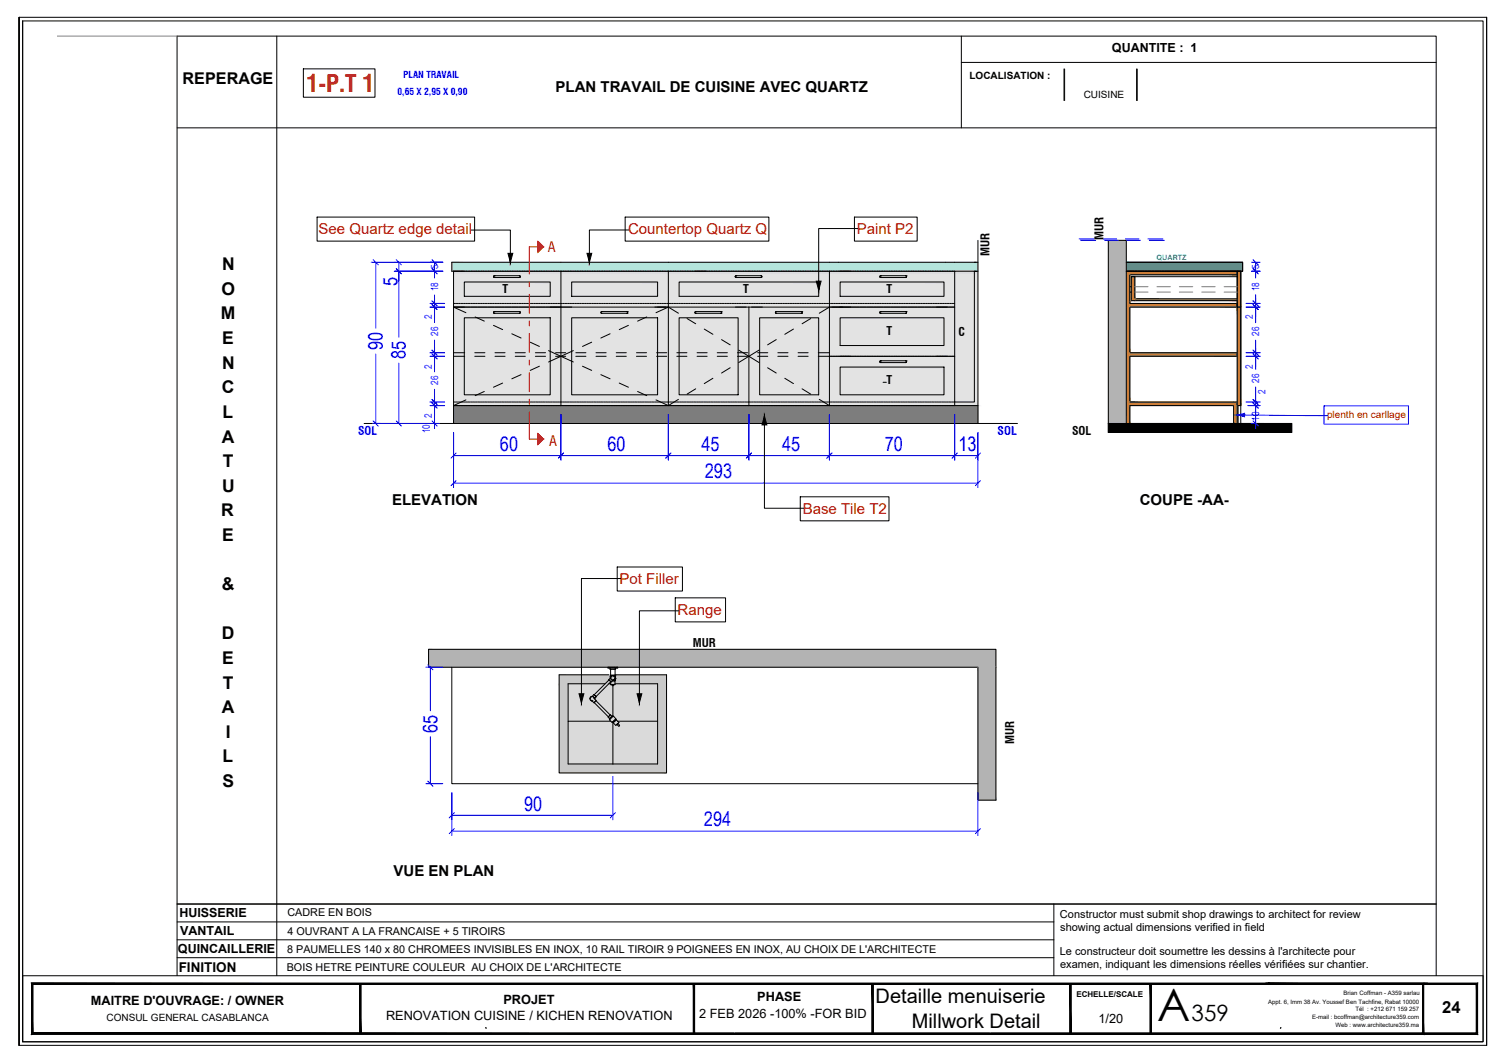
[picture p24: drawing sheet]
<svg xmlns="http://www.w3.org/2000/svg" width="420mm" height="297mm" viewBox="0 0 420 297" stroke-linecap="round" stroke-linejoin="round" font-family="sans-serif">
<defs><g id="words">
<text font-size="12.5" x="323.2" y="285.1">A</text>
<text font-size="6.6" fill="#f00" x="85.6" y="25.6">1-P.T 1</text>
<text font-size="6.3" x="332.9" y="285.1">359</text>
<g font-size="5.6" fill="#00f">
<text x="111" y="79.8" transform="rotate(-90 111 79.8)">5</text>
<text x="106.9" y="97.8" transform="rotate(-90 106.9 97.8)">90</text>
<text x="113.4" y="100.3" transform="rotate(-90 113.4 100.3)">85</text>
<text x="139.7" y="125.9">60</text>
<text x="169.7" y="125.9">60</text>
<text x="196" y="125.9">45</text>
<text x="218.5" y="125.9">45</text>
<text x="247.2" y="125.9">70</text>
<text x="267.8" y="125.9">13</text>
<text x="196.9" y="133.5">293</text>
<text x="122.2" y="204.6" transform="rotate(-90 122.2 204.6)">65</text>
<text x="146.4" y="226.3">90</text>
<text x="196.7" y="230.7">294</text>
</g>
<g font-size="5.6">
<text x="244.6" y="279.9">Detaille menuiserie</text>
<text x="254.7" y="287">Millwork Detail</text>
</g>
<g font-size="4.9">
<text x="62" y="75.4">N</text>
<text x="61.8" y="82.3">O</text>
<text x="61.7" y="89.2">M</text>
<text x="62.1" y="96">E</text>
<text x="62" y="102.9">N</text>
<text x="62" y="109.8">C</text>
<text x="62.1" y="116.7">L</text>
<text x="62" y="123.6">A</text>
<text x="62.3" y="130.4">T</text>
<text x="62" y="137.3">U</text>
<text x="61.8" y="144.2">R</text>
<text x="62.1" y="151">E</text>
<text x="61.9" y="164.8">&amp;</text>
<text x="61.9" y="178.5">D</text>
<text x="62.1" y="185.4">E</text>
<text x="62.3" y="192.3">T</text>
<text x="62" y="199.1">A</text>
<text x="63.1" y="206">I</text>
<text x="62.1" y="212.8">L</text>
<text x="62.2" y="219.7">S</text>
</g>
<text font-size="4.6" x="402.9" y="282.8">24</text>
<text font-size="4.5" x="51" y="23.5">REPERAGE</text>
<g font-size="4.2">
<text x="155.2" y="25.6">PLAN TRAVAIL DE CUISINE AVEC QUARTZ</text>
<text x="109.5" y="141">ELEVATION</text>
<text x="318.4" y="141">COUPE -AA-</text>
<text x="110" y="244.5">VUE EN PLAN</text>
</g>
<g font-size="4.2" fill="#e40006">
<text x="89" y="65.3">See Quartz edge detail</text>
<text x="175.5" y="65.3">Countertop Quartz Q</text>
<text x="239.4" y="65.3">Paint P2</text>
<text x="224.2" y="143.4">Base Tile T2</text>
<text x="173.1" y="163">Pot Filler</text>
<text x="189.3" y="171.6">Range</text>
</g>
<g font-size="4" fill="#a80f02">
<text x="153" y="70.4">A</text>
<text x="153.4" y="124.4">A</text>
</g>
<text font-size="3.8" x="49.9" y="271.4">FINITION</text>
<g font-size="3.6">
<text x="25.4" y="280.7">MAITRE D'OUVRAGE: / OWNER</text>
<text x="140.6" y="280.4">PROJET</text>
<text x="211.6" y="279.4">PHASE</text>
<text x="107.8" y="284.7">RENOVATION CUISINE / KICHEN RENOVATION</text>
<text x="195.3" y="284.3">2 FEB 2026 -100% -FOR BID</text>
<text x="306.9" y="285.5">1/20</text>
</g>
<g font-size="3.5">
<text x="310.6" y="14.4">QUANTITE : 1</text>
<text x="50.1" y="256">HUISSERIE</text>
<text x="50.4" y="261.1">VANTAIL</text>
<text x="49.7" y="266">QUINCAILLERIE</text>
</g>
<g font-size="3.3">
<text x="276.4" y="71.6" transform="rotate(-90 276.4 71.6)">MUR</text>
<text x="308.3" y="66.9" transform="rotate(-90 308.3 66.9)">MUR</text>
<text x="140.3" y="81.9">T</text>
<text x="207.6" y="81.9">T</text>
<text x="247.7" y="81.9">T</text>
<text x="247.7" y="93.5">T</text>
<text x="267.7" y="93.7">C</text>
<text x="247.7" y="107.1">T</text>
<text x="299.5" y="121.4">SOL</text>
<text x="193.5" y="180.5">MUR</text>
<text x="283.4" y="207.7" transform="rotate(-90 283.4 207.7)">MUR</text>
</g>
<g font-size="3.3" fill="#00f">
<text x="100" y="121.4">SOL</text>
<text x="278.7" y="121.4">SOL</text>
</g>
<g font-size="3.1">
<text x="296.1" y="256.4">Constructor must submit shop drawings to architect for review</text>
<text x="296.2" y="259.8">showing actual dimensions verified in field</text>
<text x="296.1" y="266.7">Le constructeur doit soumettre les dessins à l'architecte pour</text>
<text x="296.2" y="270.1">examen, indiquant les dimensions réelles vérifiées sur chantier.</text>
</g>
<g font-size="3">
<text x="80.3" y="255.8">CADRE EN BOIS</text>
<text x="80.3" y="260.9">4 OUVRANT A LA FRANCAISE + 5 TIROIRS</text>
<text x="80.2" y="266">8 PAUMELLES 140 x 80 CHROMEES INVISIBLES EN INOX, 10 RAIL TIROIR 9 POIGNEES EN INOX, AU CHOIX DE L'ARCHITECTE</text>
<text x="80.1" y="271">BOIS HETRE PEINTURE COULEUR AU CHOIX DE L'ARCHITECTE</text>
</g>
<g font-size="2.8">
<text x="270.8" y="22.1">LOCALISATION :</text>
<text x="302.7" y="27.4">CUISINE</text>
<text x="29.7" y="285">CONSUL GENERAL CASABLANCA</text>
</g>
<g font-size="2.8" fill="#00f">
<text x="122.4" y="75.1" transform="rotate(-90 122.4 75.1)">5</text>
<text x="351.7" y="75.1" transform="rotate(-90 351.7 75.1)">5</text>
<text x="122.4" y="81.3" transform="rotate(-90 122.4 81.3)">18</text>
<text x="351.7" y="81.3" transform="rotate(-90 351.7 81.3)">18</text>
<text x="120.6" y="89.2" transform="rotate(-90 120.6 89.2)">2</text>
<text x="350" y="89.2" transform="rotate(-90 350 89.2)">2</text>
<text x="122.4" y="93.8" transform="rotate(-90 122.4 93.8)">26</text>
<text x="351.7" y="93.8" transform="rotate(-90 351.7 93.8)">26</text>
<text x="120.6" y="102.9" transform="rotate(-90 120.6 102.9)">2</text>
<text x="122.4" y="107.5" transform="rotate(-90 122.4 107.5)">26</text>
<text x="350" y="102.9" transform="rotate(-90 350 102.9)">2</text>
<text x="351.7" y="106.8" transform="rotate(-90 351.7 106.8)">26</text>
<text x="353.5" y="110" transform="rotate(-90 353.5 110)">2</text>
<text x="120.6" y="116.7" transform="rotate(-90 120.6 116.7)">2</text>
<text x="351.7" y="117.5" transform="rotate(-90 351.7 117.5)">10</text>
<text x="120" y="121" transform="rotate(-90 120 121)">10</text>
</g>
<text font-size="2.8" fill="#a80f02" x="370.7" y="116.7">plenth en carllage</text>
<g font-size="2.7" fill="#00f">
<text x="112.6" y="21.8">PLAN TRAVAIL</text>
<text x="111.1" y="26.5">0,65 X 2,95 X 0,90</text>
</g>
<text font-size="2.2" x="300.7" y="278.3">ECHELLE/SCALE</text>
<text font-size="2" fill="#00b8b8" x="323.1" y="72.7">QUARTZ</text>
<g font-size="1.7">
<text x="354.3" y="280.2">Appt. 6, Imm 38 Av. Youssef Ben Tachfine, Rabat 10000</text>
<text x="375.3" y="277.8">Brian Coffman - A359 sarlau</text>
<text x="366.5" y="284.5">E-mail : bcoffman@architecture359.com</text>
<text x="373.1" y="286.7">Web : www.architecture359.ma</text>
<text x="378.7" y="282.4">Tél : +212 671 159 257</text>
</g>
</g></defs>
<path d="M126.7 75.7l146.5 37.5v-37.5zM126.7 75.7l146.5 37.5h-146.5z" fill="#e3e3e3" stroke="#e3e3e3" stroke-width=".28"/>
<g fill="#dcdcdc" stroke="#dcdcdc" stroke-width=".28">
<path d="M159.7 88.7l24 .2v-.2zM159.7 88.7l24 .2h-24z"/>
<path d="M183.5 88.9l.2 21.3v-21.3zM183.5 88.9l.2 21.3h-.2z"/>
<path d="M159.7 78.7l24 .2v-.2zM159.7 78.7l24 .2h-24z"/>
<path d="M183.5 78.9l.2 3.8v-3.8zM183.5 78.9l.2 3.8h-.2z"/>
<path d="M189.7 88.7l16.5 .2v-.2zM189.7 88.7l16.5 .2h-16.5z"/>
<path d="M206 88.9l.2 21.3v-21.3zM206 88.9l.2 21.3h-.2z"/>
<path d="M189.7 78.7l39 .2v-.2zM189.7 78.7l39 .2h-39z"/>
<path d="M228.5 78.9l.2 3.8v-3.8zM228.5 78.9l.2 3.8h-.2z"/>
<path d="M212.2 88.7l16.5 .2v-.2zM212.2 88.7l16.5 .2h-16.5z"/>
<path d="M228.5 88.9l.2 21.3v-21.3zM228.5 88.9l.2 21.3h-.2z"/>
<path d="M234.7 78.7l29 .2v-.2zM234.7 78.7l29 .2h-29z"/>
<path d="M263.5 78.9l.2 3.8v-3.8zM263.5 78.9l.2 3.8h-.2z"/>
<path d="M234.7 102.5l29 .2v-.2zM234.7 102.5l29 .2h-29z"/>
<path d="M263.5 102.7l.2 7.5v-7.5zM263.5 102.7l.2 7.5h-.2z"/>
<path d="M129.7 78.7l24 .2v-.2zM129.7 78.7l24 .2h-24z"/>
<path d="M153.5 78.9l.2 3.8v-3.8zM153.5 78.9l.2 3.8h-.2z"/>
<path d="M129.7 88.7l24 .2v-.2zM129.7 88.7l24 .2h-24z"/>
<path d="M153.5 88.9l.2 21.3v-21.3zM153.5 88.9l.2 21.3h-.2z"/>
<path d="M126.7 75.7l145.9 .6v-.6zM126.7 75.7l145.9 .6h-145.9z"/>
<path d="M345.6 113.2l.3 5v-5zM345.6 113.2l.3 5h-.3z"/>
</g>
<path d="M126.7 113.2l146.5 5v-5zM126.7 113.2l146.5 5h-146.5z" fill="#7d7d7d" stroke="#7d7d7d" stroke-width=".28"/>
<path d="M126.2 73.2l147 2.5v-2.5zM126.2 73.2l147 2.5h-147z" fill="#b4e4dc" stroke="#b4e4dc" stroke-width=".28"/>
<path d="M158.7 190.9l25 22.4v-22.4zM158.7 190.9l25 22.4h-25z" fill="#dadada" stroke="#dadada" stroke-width=".28"/>
<g fill="#c9c9c9" stroke="#c9c9c9" stroke-width=".28">
<path d="M156.2 188.4l30 2.5v-2.5zM156.2 188.4l30 2.5h-30z"/>
<path d="M183.7 190.9l2.5 22.4v-22.4zM183.7 190.9l2.5 22.4h-2.5z"/>
<path d="M156.2 190.9l2.5 22.4v-22.4zM156.2 190.9l2.5 22.4h-2.5z"/>
<path d="M156.2 213.3l30 2.5v-2.5zM156.2 213.3l30 2.5h-30z"/>
</g>
<g fill="none" stroke="#000" stroke-width=".28">
<path d="M345.6 113.2h.3v5h-.3zM164.8 195l.1 .4 .5 .3M164.8 195l.1 .2M164.8 194.9v.1M165 195.4l.1 .1M165.1 194.6l-.3 .4M165.1 195.5h.1M165.1 194.5v.1M165.4 195.6v.1M165.4 194.5l.5 .2M165.4 194.5h-.3M165.4 194.5h.1"/>
<path d="M165.4 194.4l-.1 .1M165.4 195.7h.1M165.4 195.7l.5 .5M165.4 194.4l-.6 .5M165.4 194.4h.1M165.9 196.2h.1M165.9 193.9l.1 .1M165.9 193.9l-.5 .5M165.9 194.7l.1 .3M165.9 194.7h.1M166 194l.2 .2M166 196.1l-.1 .1"/>
<path d="M166 195l.5 .6M166 195.1h.1M166.1 195v.1M166.2 194.2h.1M166.2 194.2l.3 .3M166.5 195.6l-.5 .5 3.9 4M166.5 195.6l4 4M166.5 194.5l-.4 .6M169.1 190.9h-10.4v10.4M169.8 186.3h2.8v.2h-2.8zM170.1 188.4h-13.9v27.4h30v-27.4h-14.4M170.1 190.9h.5"/>
<path d="M170.1 189.8l.6 .5M170.3 199.8l-.4 .3M170.3 199.8h.1M170.4 186.5v.3h1.6v-.3M170.5 199.6l-.2 .2M170.5 199.6l.4 .3M170.5 199.6h.1M170.5 189.3l-4.5 4.7M170.5 188.7v.6M170.5 189.3h.1M170.5 188.7h.5M170.6 189.2l.2 .5 .4 .2"/>
<path d="M170.6 186.8v1.7h1.2M170.6 189.2l-.1 .1M170.6 190.4v.7h.5M170.6 190.4l-4.1 4.1M170.6 188.5l-.1 .2M170.7 190.3l-.1 .1M171 188.7l-.4 .5M171 188.7h.4M171 191.1l.2 .4M171 190.1h.7M171.1 190l-.4 .3M171.2 200h.1"/>
<path d="M171.2 191.5v8.5M171.2 189.9l-.1 .1M171.2 189.9h.1M171.2 189.9h.7M171.3 199.9l-1 1 .7 .8M171.3 199.9h-.3l-.7 .7M171.3 199.9l.7 .8M171.4 191.1l-.2 .4M171.4 189.9h-.1M171.4 188.7h.5M171.4 188.7h.1M171.5 188.7l.3 .7"/>
<path d="M171.5 189.8h.1M171.6 189.8l-.2 .1M171.6 189.8h-.1M171.6 189.7v.1M171.7 189.6v.1M171.7 190.1l.1 1h-.7M171.7 190v.1M171.8 190.9h11.9v22.4h-25v-12h11.9M171.8 186.8v1.7M171.8 188.5l.1 .2M171.8 188.5h.1M171.8 189.4h.1"/>
<path d="M171.8 189.4l-.2 .3M171.9 189.9l-.1 .1h-.7M171.9 188.7v1.2M169.9 200.1l.4 .5M170.3 200.6v.3M171.1 201.6l.2 .1M171.2 201.5h.1M171.2 201.7v11.6M171.3 201.7h.1M171.3 201.7l.7 .8 .4-.3M171.3 201.3h.1M171.3 201.4l-.3 .3"/>
<path d="M171.7 201.3h.1M171.7 201.3l-.4 .4M171.7 201.4l-.4 .3M171.7 201.3v.1M172 200.7l.1 .2M172 200.7l-.7 .7M172 200.7h.1M172.1 200.9l-.4 .4M172.1 201l.8 .7-.3 .3M172.1 201l-.4 .3M172.4 202.1v.1M172.5 202.1l-.1 .1"/>
<path d="M172.5 201.3h11.2M172.6 202l.4 .6-.2 .1-.5-.4M172.6 202l-.1 .1M172.6 202h.1"/>
</g>
<path d="M314.6 73.2l32.5 2.5v-2.5zM314.6 73.2l32.5 2.5h-32.5z" fill="#3dad99" stroke="#3dad99" stroke-width=".28"/>
<path d="M309.6 67.1h5v51.1h46.2v2.5h-51.2zM314.6 73.2h32.5v2.5h-32.5zM314.6 75.7v42.5h1v-5h29v5h1v-6h-30v-12.7h30v-1h-30v-12.8h30v-1h-30v-8h30v-1M314.6 75.7h31M316 77.2h1v6.2h28.6v-7.7h1v10h-1v-1.8h-29.6zM345.6 85.7h1v27.5h-1z" fill="none" stroke="#000" stroke-width=".28"/>
<g fill="#bd8b17" stroke="#bd8b17" stroke-width=".28">
<path d="M314.6 75.7h1v1z"/>
<path d="M314.6 75.7l1 1h-1z"/>
<path d="M344.6 112.2h1l-1 1z"/>
<path d="M345.6 112.2v1h-1z"/>
<path d="M316 77.2h1v6.2z"/>
<path d="M316 83.9l1-.5v.5z"/>
<path d="M315.6 75.7l30 1v-1zM315.6 75.7l30 1h-30z"/>
<path d="M314.6 76.7l1 8v-8zM314.6 76.7l1 8h-1z"/>
<path d="M314.6 85.7l1 12.8v-12.8zM314.6 85.7l1 12.8h-1z"/>
<path d="M314.6 99.5l1 12.7v-12.7zM314.6 99.5l1 12.7h-1z"/>
<path d="M314.6 113.2l1 5v-5zM314.6 113.2l1 5h-1z"/>
<path d="M314.6 84.7l31 1v-1zM314.6 84.7l31 1h-31z"/>
<path d="M314.6 98.5l31 1v-1zM314.6 98.5l31 1h-31z"/>
<path d="M314.6 112.2l30 1v-1zM314.6 112.2l30 1h-30z"/>
<path d="M345.6 75.7l1 10v-10zM345.6 75.7l1 10h-1z"/>
<path d="M317 83.4l28.6 .5v-.5zM317 83.4l28.6 .5h-28.6z"/>
<path d="M316 77.2v6.2h1zM316 83.4h1l-1 .5z"/>
<path d="M345.6 85.7l1 27.5v-27.5zM345.6 85.7l1 27.5h-1z"/>
<path d="M344.6 113.2l1 5v-5zM344.6 113.2l1 5h-1z"/>
</g>
<g fill="#b3b3b3" stroke="#b3b3b3" stroke-width=".28">
<path d="M309.6 67.1l5 51.1v-51.1zM309.6 67.1l5 51.1h-5z"/>
<path d="M119.7 181.3l158.5 5v-5zM119.7 181.3l158.5 5h-158.5z"/>
<path d="M273.2 186.3l5 37.1v-37.1zM273.2 186.3l5 37.1h-5z"/>
</g>
<path d="M309.6 118.2l51.2 2.5v-2.5zM309.6 118.2l51.2 2.5h-51.2z" fill="#000" stroke="#000" stroke-width=".28"/>
<path d="M119.7 181.3h158.5v42.1h-5v-37.1h-153.5z" fill="none" stroke="#000" stroke-width=".28"/>
<!-- layer: _ARCHI-MURS_Stylo_No__41 -->
<path d="M49.5 272.4v-262.3h351.7v262.3" fill="none" stroke="#000" stroke-width=".28"/>
<!-- layer: _ARCHI-MURS_Stylo_No__2 -->
<path d="M15.9 10.1h33.6" fill="none" stroke="#808080" stroke-width=".28"/>
<!-- layer: _ARCHI-MURS_Stylo_No__1 -->
<path d="M84.8 19.2h20v7.9h-20zM268.6 17.4h132.6M268.6 10.1v25.6M297.2 19.2v8.9M297.4 19.3v8.8M317.5 19.2v8.9M317.7 19.3v8.8M49.5 252.4h351.7M49.5 257.4h244.9M49.5 262.4h244.9M49.5 267.4h244.9" fill="none" stroke="#000" stroke-width=".28"/>
<!-- layer: _ARCHI-TABLEAUX_Stylo_No__1 -->
<path d="M77.3 10.1v262.3M49.5 35.7h351.7M294.4 252.4v20" fill="none" stroke="#000" stroke-width=".28"/>
<!-- layer: 0_Stylo_No__7 -->
<g fill="none" stroke="#000" stroke-width=".28">
<path d="M126.7 75.7v37.5M129.7 78.7h24v4h-24zM137.9 77.2l.1 .2M137.9 77.2h.1M138 77l-.1 .2M138 77h.1M138 77.4h.1M138 77.4l.1 .1M138.1 77h-.1M138.1 77.5h7M138.1 77h7M138.1 77h.1"/>
<path d="M138.2 77.5h-.1M145.1 77.5h.1M145.1 77h.1M145.2 77l.2 .3-.3 .2M157.3 75.7h.3M157.7 75.7h.4M158.2 75.7h.3M158.7 75.7h.3M159.2 75.7h.3M159.6 75.7h.4M159.7 78.7h24v4h-24zM160.1 75.7h.3"/>
<path d="M160.6 75.7h.3M161.1 75.7h.3M161.5 75.7h.4M162 75.7h.3M162.5 75.7h.3M163 75.7h.3M163.4 75.7h.4M163.9 75.7h.4M164.4 75.7h.3M164.9 75.7h.3M165.4 75.7h.3M165.8 75.7h.4"/>
<path d="M166.3 75.7h.3M166.8 75.7h.3M167.3 75.7h.3M167.7 75.7h.4M168.2 75.7h.3M168.7 75.7h.3M169.2 75.7h.3M169.7 75.7h.3M170.1 75.7h.3M170.6 75.7h.3M171.1 75.7h.3M171.6 75.7h.3"/>
<path d="M172 75.7h.3M172.5 75.7h.3M173 75.7h.3M173.5 75.7h.3M173.9 75.7h.3M174.4 75.7h.3M174.9 75.7h.3M175.4 75.7h.3M175.8 75.7h.3M176.3 75.7h.3M176.8 75.7h.3M177.3 75.7h.3"/>
<path d="M177.7 75.7h.4M178.2 75.7h.3M178.7 75.7h.3M179.2 75.7h.3M179.6 75.7h.4M180.1 75.7h.3M180.6 75.7h.3M181.1 75.7h.3M181.5 75.7h.4M182 75.7h.4M182.5 75.7h.3M183 75.7h.3"/>
<path d="M183.5 75.7h.3M183.9 75.7h.4M184.4 75.7h.3M184.9 75.7h.3M185.4 75.7h.3M185.8 75.7h.4M186.3 75.7h80.4M189.7 78.7h39v4h-39zM205.4 77.2l.1 .2M205.4 77.2h.1M205.5 77l-.1 .2M205.5 77h.1"/>
<path d="M205.5 77.4h.1M205.5 77.4l.1 .1M205.6 77h-.1M205.6 77.5h7M205.6 77h7M205.6 77h.1M205.7 77.5h-.1M212.6 77.5h.1M212.6 77h.1M212.7 77.5h-.1M212.7 77h.1M212.7 77l.1 .4"/>
<path d="M212.8 77.4l-.2 .1M212.8 77.4h.1M231.7 75.7v23.8M234.7 78.7h29v4h-29zM245.8 77.2l.1 .2M245.8 77.2h.1M245.9 77l-.1 .2M245.9 77h.1M245.9 77.4h.1M245.9 77.4l.1 .1M246 77h.1M246 77h-.1"/>
<path d="M246 77.5h7M246 77h7M246.1 77.5h-.1M252.9 77.5h.1M253 77h-.1M253 77h.1M253.1 77l.2 .3-.3 .2M253.1 77h.1M272.7 75.7h-.5v36.5h-5.5v-36.5h6.5M273.2 73.2h-147v2.5h30.9M314.6 75.7h32v42.5M314.6 73.2h32.5v2.5h-3.5"/>
<path d="M345.6 75.7v10M126.7 85.7h60M126.7 85.7h3.3M126.7 99.5h3.1M126.7 98.5h3.1M126.7 84.7h.4M126.7 85.7l3.5 1.6M127.3 84.7h.3M127.7 84.7h.4M128.2 84.7h.3M128.7 84.7h.3M129.2 84.7h.3"/>
<path d="M129.6 84.7h.4M129.7 88.7h24v21.5h-24zM130.1 85.7h.3M130.1 84.7h.3M130.6 85.7h.3M130.6 84.7h.3M131.1 85.7h.3M131.1 84.7h.3M131.6 85.7h.3M131.6 84.7h.3M132 85.7h.3M132 84.7h.3"/>
<path d="M132.5 85.7h.3M132.5 84.7h.3M132.6 99.5h2.9M132.6 98.5h2.9M132.7 88.5l2.6 1.1M133 85.7h.3M133 84.7h.3M133.5 85.7h.3M133.5 84.7h.3M133.9 85.7h.3M133.9 84.7h.3M134.4 85.7h.3"/>
<path d="M134.4 84.7h.3M134.9 85.7h.3M134.9 84.7h.3M135.4 85.7h.3M135.4 84.7h.3M135.8 85.7h.3M135.8 84.7h.3M136.3 85.7h.3M136.3 84.7h.3M136.8 85.7h.3M136.8 84.7h.3M137.3 85.7h.3"/>
<path d="M137.3 84.7h.3M137.7 85.7h.3M137.7 84.7h.3M137.9 87.2l.1 .2M137.9 87.2h.1M137.9 90.8l2.5 1.2M138 87l-.1 .2M138 87h.1M138 87.4h.1M138 87h7.2l.2 .2-.2 .2M138 87.4l7.1 .1M138.2 85.7h.3"/>
<path d="M138.2 84.7h.3M138.3 99.5h2.8M138.3 98.5h2.8M138.7 85.7h.3M138.7 84.7h.3M139.2 85.7h.3M139.2 84.7h.3M139.6 85.7h.4M139.6 84.7h.4M140.1 85.7h.3M140.1 84.7h.3M140.6 85.7h.3"/>
<path d="M140.6 84.7h.3M141.1 85.7h.3M141.1 84.7h.3M141.5 85.7h.4M141.5 84.7h.4M142 85.7h.3M142 84.7h.3M142.5 85.7h.3M142.5 84.7h.3M143 85.7h.3M143 84.7h.3M143 93.2l2.6 1.2"/>
<path d="M143.4 85.7h.4M143.4 84.7h.4M143.9 85.7h.4M143.9 99.5h2.8M143.9 98.5h2.8M143.9 84.7h.4M144.4 85.7h.3M144.4 84.7h.3M144.9 85.7h.3M144.9 84.7h.3M145.1 87.5h.1M145.2 87.4v.1"/>
<path d="M145.4 85.7h.3M145.4 84.7h.3M145.8 85.7h.4M145.8 84.7h.4M146.3 85.7h.3M146.3 84.7h.3M146.8 85.7h.3M146.8 84.7h.3M147.3 85.7h.3M147.3 84.7h.3M147.7 85.7h.4M147.7 84.7h.4"/>
<path d="M148.1 95.5l2.6 1.2M148.2 85.7h.3M148.2 84.7h.3M148.7 84.7h.3M148.7 85.7h.3M149.2 85.7h.3M149.2 84.7h.3M149.6 99.5h2.8M149.6 98.5h2.8M149.6 84.7h.3M149.6 85.7h.4M150.1 85.7h.3"/>
<path d="M150.1 84.7h.3M150.6 84.7h.3M150.6 85.7h.3M151.1 85.7h.3M151.1 84.7h.3M151.5 84.7h.3M151.6 85.7h.3M152 85.7h.3M152 84.7h.3M152.5 84.7h.3M152.5 85.7h.3M153 85.7h.3"/>
<path d="M153 84.7h.3M153.2 97.9l3.5 1.6-3.5 1.6M153.4 84.7h.4M153.5 85.7h.3M153.7 85.7h6M153.9 85.7h.3M153.9 84.7h.3M154.4 84.7h.3M154.4 85.7h.3M154.9 85.7h.3M154.9 84.7h.3M155.2 99.5h2.8"/>
<path d="M155.2 98.5h2.8M155.3 84.7h.4M155.4 85.7h.3M155.8 85.7h.3M155.8 84.7h.3M156.3 84.7h.3M156.3 85.7h.4M156.7 85.7v27.5h-30v5M156.7 85.7v-10h30v37.5M156.8 84.7h.3M157.2 84.7h.4M157.7 84.7h.4"/>
<path d="M158.2 84.7h.3M158.7 84.7h.3M159.2 84.7h.3M159.6 84.7h.4M159.7 88.7h24v21.5h-24zM160.1 84.7h.3M160.2 97.9l-3.5 1.6 3.5 1.6M160.6 84.7h.3M160.9 99.5h2.8M160.9 98.5h2.8M161.1 84.7h.3M161.5 84.7h.4"/>
<path d="M162 84.7h.3M162.5 84.7h.3M163 84.7h.3M163.4 84.7h.4M163.9 84.7h.3M164.4 84.7h.3M164.9 84.7h.3M165.3 95.5l-2.6 1.2M165.4 84.7h.3M165.8 84.7h.3M166.3 84.7h.3M166.5 99.5h2.8"/>
<path d="M166.5 98.5h2.8M166.8 84.7h.3M167.3 84.7h.3M167.7 84.7h.3M167.9 87.2h.1M168 87v.4M168 87.4l.2 .1M168 87h.1M168 87h7.2M168 87.4v.1M168.1 87.5h7M168.2 84.7h.3"/>
<path d="M168.7 84.7h.3M169.2 84.7h.3M169.6 84.7h.3M170.1 84.7h.3M170.4 93.2l-2.5 1.2M170.6 84.7h.3M171.1 84.7h.3M171.5 84.7h.4M172 84.7h.3M172.1 99.5h2.9M172.1 98.5h2.9M172.5 84.7h.3"/>
<path d="M173 84.7h.3M173.4 84.7h.4M173.9 84.7h.3M174.4 84.7h.3M174.9 84.7h.3M175 87.5h.2M175.2 87.5h.1M175.2 87l.1 .3M175.2 87h.1M175.3 87.4l-.1 .1M175.3 87.3v.1M175.3 84.7h.4"/>
<path d="M175.6 90.8l-2.6 1.2M175.8 84.7h.3M176.3 84.7h.3M176.8 84.7h.3M177.2 84.7h.4M177.7 84.7h.4M177.8 99.5h2.8M177.8 98.5h2.8M178.2 84.7h.3M178.7 84.7h.3M179.2 84.7h.3M179.6 84.7h.4"/>
<path d="M180.1 84.7h.3M180.6 84.7h.3M180.7 88.5l-2.6 1.1M181.1 84.7h.3M181.5 84.7h.4M182 84.7h.3M182.5 84.7h.3M183 85.7h83.7M183 84.7h.3M183.4 99.5h2.9M183.4 98.5h2.9M183.5 84.7h.3"/>
<path d="M183.9 84.7h.3M184.4 84.7h.3M184.9 84.7h.3M185.4 84.7h.3M185.8 84.7h.3M186.3 84.7h.3M186.7 85.7l-3.4 1.6M186.7 85.7l2.8 1.7M186.8 84.7h.3M187.3 84.7h.3M187.7 84.7h.3M188.2 84.7h.3"/>
<path d="M188.7 84.7h.3M189.1 99.5h2.8M189.1 98.5h2.8M189.2 84.7h.3M189.6 84.7h.3M189.7 88.7h16.5v21.5h-16.5zM190.1 84.7h.3M190.6 84.7h.3M191.1 84.7h.3M191.5 84.7h.4M191.9 88.9l2.5 1.5M192 84.7h.3"/>
<path d="M192.5 84.7h.3M193 84.7h.3M193.4 84.7h.4M193.9 84.7h.3M194.1 87.2l.1 .2M194.1 87.2h.1M194.2 87l-.1 .2M194.2 87h.1M194.2 87.4h.1M194.2 87h7.3M194.2 87.4l.2 .1M194.4 87.5h6.9"/>
<path d="M194.4 84.7h.3M194.7 99.5h2.8M194.7 98.5h2.8M194.9 84.7h.3M195.3 84.7h.4M195.8 84.7h.4M196.3 84.7h.3M196.7 91.9l2.5 1.4M196.8 84.7h.3M197.3 84.7h.3M197.7 84.7h.4M198.2 84.7h.3"/>
<path d="M198.7 84.7h.3M199.2 84.7h.3M199.6 84.7h.4M200.1 84.7h.3M200.4 99.5h2.8M200.4 98.5h2.8M200.6 84.7h.3M201.1 84.7h.3M201.3 87.5h.1M201.4 87.5h.1M201.5 87l.1 .3M201.5 87h.1"/>
<path d="M201.5 87.4l-.1 .1M201.5 84.7h.4M201.6 87.3l-.1 .1M201.6 94.8l2.4 1.5M202 84.7h.3M202.5 84.7h.3M203 84.7h.3M203.5 84.7h.3M203.9 84.7h.3M204.4 84.7h.3M204.9 84.7h.3M205.4 84.7h.3"/>
<path d="M205.8 84.7h.3M206 99.5h2.8M206 98.5h2.8M206.3 84.7h.3M206.4 97.8l2.8 1.7-2.8 1.7M206.8 84.7h.3M207.3 84.7h.3M207.7 84.7h.3M208.2 84.7h.3M208.7 84.7h.3M209.2 84.7h.3M209.2 85.7v27.5"/>
<path d="M209.6 84.7h.4M210.1 84.7h.3M210.6 84.7h.3M211.1 84.7h.3M211.5 84.7h.4M211.7 99.5h2.8M211.7 98.5h2.8M212 97.8l-2.8 1.7 2.8 1.7M212 84.7h.3M212.2 88.7h16.5v21.5h-16.5zM212.5 84.7h.3M213 84.7h.3"/>
<path d="M213.4 84.7h.4M213.9 84.7h.3M214.4 84.7h.3M214.9 84.7h.3M215.3 84.7h.4M215.8 84.7h.4M216.3 84.7h.3M216.6 87.2l.1 .2M216.6 87.2h.1M216.7 87l-.1 .2M216.7 87h.1M216.7 87.4h.1"/>
<path d="M216.7 87h7.3M216.7 87.4l.2 .1M216.8 84.7h.3M216.9 87.5h6.9M216.9 94.8l-2.5 1.5M217.3 84.7h.3M217.3 99.5h2.8M217.3 98.5h2.8M217.7 84.7h.4M218.2 84.7h.3M218.7 84.7h.3M219.2 84.7h.3"/>
<path d="M219.6 84.7h.4M220.1 84.7h.3M220.6 84.7h.3M221.1 84.7h.3M221.6 84.7h.3M221.7 91.9l-2.5 1.4M222 84.7h.3M222.5 84.7h.3M222.9 99.5h2.9M222.9 98.5h2.9M223 84.7h.3M223.5 84.7h.3"/>
<path d="M223.8 87.5h.1M223.9 87.5h.1M223.9 84.7h.3M224 87l.1 .3M224 87h.1M224 87.4l-.1 .1M224.1 87.3l-.1 .1M224.4 84.7h.3M224.9 84.7h.3M225.4 84.7h.3M225.8 84.7h.3M226.3 84.7h.3"/>
<path d="M226.5 88.9l-2.4 1.5M226.8 84.7h.3M227.3 84.7h.3M227.7 84.7h.3M228.2 84.7h.3M228.6 99.5h3.4M228.6 98.5h3.1M228.7 84.7h.3M229.2 84.7h.3M229.6 84.7h.4M230.1 84.7h.3M230.6 84.7h.3"/>
<path d="M231.1 84.7h.3M231.5 84.7h.4M231.7 85.7l-2.8 1.7M232 84.7h.3M232.1 99.5h.4M232.5 84.7h.3M232.6 99.5h.3M233 84.7h.3M233.1 99.5h.3M233.4 84.7h.4M233.6 99.5h.3M233.9 84.7h.4"/>
<path d="M234 99.5h.4M234.4 84.7h.3M234.5 99.5h3.2M234.7 88.7h29v7.8h-29zM234.9 84.7h.3M235.4 84.7h.3M235.8 84.7h.4M236.3 84.7h.3M236.8 84.7h.3M237.3 84.7h.3M237.7 84.7h.4M237.8 99.5h.4"/>
<path d="M238.2 84.7h.3M238.3 99.5h.4M238.7 84.7h.3M238.8 99.5h.3M239.2 84.7h.3M239.3 99.5h.3M239.6 84.7h.4M239.8 99.5h.3M240.1 84.7h.3M240.2 99.5h.4M240.6 84.7h.3M240.7 99.5h.3"/>
<path d="M241.1 84.7h.3M241.2 99.5h.3M241.6 84.7h.3M241.7 99.5h.3M242 84.7h.3M242.1 99.5h.4M242.5 84.7h.3M242.6 99.5h.3M243 84.7h.3M243.1 99.5h.3M243.5 84.7h.3M243.6 99.5h.3"/>
<path d="M243.9 84.7h.3M244.1 99.5h.3M244.4 84.7h.3M244.5 99.5h.3M244.9 84.7h.3M245 99.5h.3M245.4 84.7h.3M245.5 99.5h.3M245.8 87.2l.1 .2M245.8 87.2h.1M245.8 84.7h.3M245.9 87l-.1 .2"/>
<path d="M245.9 87h.1M245.9 87.4h.1M245.9 87h7.2M245.9 87.4l.2 .1M246 87h.1M246 99.5h.3M246 87.5h7M246.3 84.7h.3M246.4 99.5h.3M246.8 84.7h.3M246.9 99.5h.3M247.3 84.7h.3"/>
<path d="M247.4 99.5h.3M247.7 84.7h.4M247.9 99.5h.3M248.2 84.7h.3M248.3 99.5h.3M248.7 84.7h.3M248.8 99.5h.3M249.2 84.7h.3M249.3 99.5h.3M249.6 84.7h.4M249.8 99.5h.3M250.1 84.7h.3"/>
<path d="M250.2 99.5h.3M250.6 84.7h.3M250.7 99.5h.3M251.1 84.7h.3M251.2 99.5h.3M251.5 84.7h.4M251.7 99.5h.3M252 84.7h.3M252.1 99.5h.4M252.5 84.7h.3M252.6 99.5h.3M252.9 87.5h.2"/>
<path d="M253 84.7h.3M253.1 99.5h.3M253.1 87v.4M253.1 87h.1M253.1 87.4v.1M253.4 84.7h.4M253.6 99.5h.3M253.9 84.7h.4M254 99.5h.4M254.4 84.7h.3M254.5 99.5h.3M254.9 84.7h.3"/>
<path d="M255 99.5h.3M255.4 84.7h.3M255.5 99.5h.3M255.8 84.7h.4M255.9 99.5h.4M256.3 84.7h.3M256.4 99.5h.4M256.8 84.7h.3M256.9 99.5h.3M257.3 84.7h.3M257.4 99.5h.3M257.7 84.7h.4"/>
<path d="M257.9 99.5h.3M258.2 84.7h.3M258.3 99.5h.4M258.7 84.7h.3M258.8 99.5h.3M259.2 84.7h.3M259.3 99.5h.3M259.7 84.7h.3M259.8 99.5h.3M260.1 84.7h.3M260.2 99.5h.4M260.6 84.7h.3"/>
<path d="M260.7 99.5h.3M261.1 84.7h.3M261.2 99.5h.3M261.6 84.7h.3M261.6 99.5h3.2M262 84.7h.3M262.5 84.7h.3M263 84.7h.3M263.5 84.7h.3M263.9 84.7h.3M264.4 84.7h.3M264.9 84.7h.3"/>
<path d="M265 99.5h.3M265.4 84.7h.3M265.5 99.5h.3M265.8 84.7h.3M266 99.5h.3M266.3 84.7h.4M266.4 99.5h.3h-35v13.7M126.7 113.2h.4M126.7 112.2h.4M127.3 113.2h.3M127.3 112.2h.3M127.7 113.2h.4"/>
<path d="M127.7 112.2h.4M128.2 113.2h.3M128.2 112.2h.3M128.7 113.2h.3M128.7 112.2h.3M129.2 113.2h.3M129.2 112.2h.3M129.6 113.2h.4M129.6 112.2h.4M130.1 113.2h.3M130.1 112.2h.3M130.2 111.6l-3.5 1.6"/>
<path d="M130.6 113.2h.3M130.6 112.2h.3M131.1 113.2h.3M131.1 112.2h.3M131.6 113.2h.3M131.6 112.2h.3M132 113.2h.3M132 112.2h.3M132.5 113.2h.3M132.5 112.2h.3M133 113.2h.3M133 112.2h.3"/>
<path d="M133.5 113.2h.3M133.5 112.2h.3M133.9 113.2h.3M133.9 112.2h.3M134.4 113.2h.3M134.4 112.2h.3M134.9 113.2h.3M134.9 112.2h.3M135.3 109.3l-2.6 1.2M135.4 113.2h.3M135.4 112.2h.3M135.8 113.2h.3"/>
<path d="M135.8 112.2h.3M136.3 113.2h.3M136.3 112.2h.3M136.8 113.2h.3M136.8 112.2h.3M137.3 113.2h.3M137.3 112.2h.3M137.7 113.2h.3M137.7 112.2h.3M138.2 113.2h.3M138.2 112.2h.3M138.7 113.2h.3"/>
<path d="M138.7 112.2h.3M139.2 113.2h.3M139.2 112.2h.3M139.6 113.2h.4M139.6 112.2h.4M140.1 113.2h.3M140.1 112.2h.3M140.4 106.9l-2.5 1.2M140.6 113.2h.3M140.6 112.2h.3M141.1 113.2h.3M141.1 112.2h.3"/>
<path d="M141.5 113.2h.4M141.5 112.2h.4M142 113.2h.3M142 112.2h.3M142.5 113.2h.3M142.5 112.2h.3M143 113.2h.3M143 112.2h.3M143.4 113.2h.4M143.4 112.2h.4M143.9 113.2h.4M143.9 112.2h.4"/>
<path d="M144.4 113.2h.3M144.4 112.2h.3M144.9 113.2h.3M144.9 112.2h.3M145.4 113.2h.3M145.4 112.2h.3M145.6 104.6l-2.6 1.2M145.8 113.2h.4M145.8 112.2h.4M146.3 113.2h.3M146.3 112.2h.3M146.8 113.2h.3"/>
<path d="M146.8 112.2h.3M147.3 113.2h.3M147.3 112.2h.3M147.7 113.2h.4M147.7 112.2h.4M148.2 113.2h.3M148.2 112.2h.3M148.7 113.2h.3M148.7 112.2h.3M149.2 113.2h.3M149.2 112.2h.3M149.6 113.2h.4"/>
<path d="M149.6 112.2h.4M150.1 113.2h.3M150.1 112.2h.3M150.6 113.2h.3M150.6 112.2h.3M150.7 102.2l-2.6 1.2M151.1 113.2h.3M151.1 112.2h.3M151.6 113.2h.3M151.6 112.2h.3M152 113.2h.3M152 112.2h.3"/>
<path d="M152.5 113.2h.3M152.5 112.2h.3M153 113.2h.3M153 112.2h.3M153.5 113.2h.3M153.5 112.2h.3M153.9 113.2h.3M153.9 112.2h.3M154.4 113.2h.3M154.4 112.2h.3M154.9 113.2h.3M154.9 112.2h.3"/>
<path d="M155.4 113.2h.3M155.4 112.2h.3M155.8 113.2h.3M155.8 112.2h.3M156.3 113.2h75.7M156.3 112.2h.8M157.3 112.2h.3M157.7 112.2h.4M158.2 112.2h.3M158.7 112.2h.3M159.2 112.2h.3M159.6 112.2h.4"/>
<path d="M160.1 112.2h.3M160.6 112.2h.3M161.1 112.2h.3M161.5 112.2h.4M162 112.2h.3M162.5 112.2h.3M162.7 102.2l2.6 1.2M163 112.2h.3M163.4 112.2h.4M163.9 112.2h.4M164.4 112.2h.3M164.9 112.2h.3"/>
<path d="M165.4 112.2h.3M165.8 112.2h.4M166.3 112.2h.3M166.8 112.2h.3M167.3 112.2h.3M167.7 112.2h.4M167.9 104.6l2.5 1.2M168.2 112.2h.3M168.7 112.2h.3M169.2 112.2h.3M169.7 112.2h.3M170.1 112.2h.3"/>
<path d="M170.6 112.2h.3M171.1 112.2h.3M171.6 112.2h.3M172 112.2h.3M172.5 112.2h.3M173 112.2h.3M173 106.9l2.6 1.2M173.5 112.2h.3M173.9 112.2h.3M174.4 112.2h.3M174.9 112.2h.3M175.4 112.2h.3"/>
<path d="M175.8 112.2h.3M176.3 112.2h.3M176.8 112.2h.3M177.3 112.2h.3M177.7 112.2h.4M178.1 109.3l2.6 1.2M178.2 112.2h.3M178.7 112.2h.3M179.2 112.2h.3M179.6 112.2h.4M180.1 112.2h.3M180.6 112.2h.3"/>
<path d="M181.1 112.2h.3M181.5 112.2h.4M182 112.2h.4M182.5 112.2h.3M183 112.2h.3M183.3 111.6l3.4 1.6M183.5 112.2h.3M183.9 112.2h.4M184.4 112.2h.3M184.9 112.2h.3M185.4 112.2h.3M185.8 112.2h.4"/>
<path d="M186.3 112.2h.6M187.1 112.2h.3M187.6 112.2h.3M188 112.2h.4M188.5 112.2h.3M189 112.2h.3M189.5 112.2h.3M189.5 111.5l-2.8 1.7M189.9 112.2h.4M190.4 112.2h.3M190.9 112.2h.3M191.4 112.2h.3"/>
<path d="M191.9 112.2h.3M192.3 112.2h.3M192.8 112.2h.3M193.3 112.2h.3M193.8 112.2h.3M194.2 112.2h.3M194.4 108.5l-2.5 1.5M194.7 112.2h.3M195.2 112.2h.3M195.7 112.2h.3M196.1 112.2h.3M196.6 112.2h.3"/>
<path d="M197.1 112.2h.3M197.6 112.2h.3M198 112.2h.4M198.5 112.2h.3M199 112.2h.3M199.2 105.6l-2.5 1.5M199.5 112.2h.3M199.9 112.2h.4M200.4 112.2h.3M200.9 112.2h.3M201.4 112.2h.3M201.8 112.2h.4"/>
<path d="M202.3 112.2h.3M202.8 112.2h.3M203.3 112.2h.3M203.8 112.2h.3M204 102.7l-2.4 1.4M204.2 112.2h.4M204.7 112.2h.3M205.2 112.2h.3M205.7 112.2h.3M206.1 112.2h.4M206.6 112.2h.3M207.1 112.2h.3"/>
<path d="M207.6 112.2h.3M208 112.2h.4M208.5 112.2h.3M209 112.2h.4M209.6 112.2h.3M210.1 112.2h.3M210.5 112.2h.4M211 112.2h.3M211.5 112.2h.3M212 112.2h.3M212.4 112.2h.4M212.9 112.2h.3"/>
<path d="M213.4 112.2h.3M213.9 112.2h.3M214.4 112.2h.3M214.4 102.7l2.5 1.4M214.8 112.2h.3M215.3 112.2h.3M215.8 112.2h.3M216.3 112.2h.3M216.7 112.2h.3M217.2 112.2h.3M217.7 112.2h.3M218.2 112.2h.3"/>
<path d="M218.6 112.2h.3M219.1 112.2h.3M219.2 105.6l2.5 1.5M219.6 112.2h.3M220.1 112.2h.3M220.5 112.2h.4M221 112.2h.3M221.5 112.2h.3M222 112.2h.3M222.4 112.2h.4M222.9 112.2h.3M223.4 112.2h.3"/>
<path d="M223.9 112.2h.3M224.1 108.5l2.4 1.5M224.3 112.2h.4M224.8 112.2h.3M225.3 112.2h.3M225.8 112.2h.3M226.3 112.2h.3M226.7 112.2h.4M227.2 112.2h.3M227.7 112.2h.3M228.2 112.2h.3M228.6 112.2h.4"/>
<path d="M228.9 111.5l2.8 1.7M229.1 112.2h.3M229.6 112.2h.3M230.1 112.2h.3M230.5 112.2h.4M231 112.2h.3M231.5 112.2h.5M232.1 113.2h.4M232.1 112.2h.4M232.6 113.2h.3M232.6 112.2h.3M233.1 113.2h.3"/>
<path d="M233.1 112.2h.3M233.6 113.2h.3M233.6 112.2h.3M234 113.2h.4M234 112.2h.4M234.5 113.2h.3M234.5 112.2h.3M234.7 102.5h29v7.7h-29zM235 113.2h.3M235 112.2h.3M235.5 113.2h.3M235.5 112.2h.3"/>
<path d="M235.9 113.2h.4M235.9 112.2h.4M236.4 113.2h.3M236.4 112.2h.3M236.9 113.2h.3M236.9 112.2h.3M237.4 113.2h.3M237.4 112.2h.3M237.8 113.2h.4M237.8 112.2h.4M238.3 113.2h.4M238.3 112.2h.4"/>
<path d="M238.8 113.2h.3M238.8 112.2h.3M239.3 113.2h.3M239.3 112.2h.3M239.8 113.2h.3M239.8 112.2h.3M240.2 113.2h.4M240.2 112.2h.4M240.7 113.2h.3M240.7 112.2h.3M241.2 113.2h.3M241.2 112.2h.3"/>
<path d="M241.7 113.2h.3M241.7 112.2h.3M242.1 113.2h.4M242.1 112.2h.4M242.6 113.2h.3M242.6 112.2h.3M243.1 113.2h.3M243.1 112.2h.3M243.6 113.2h.3M243.6 112.2h.3M244.1 113.2h.3M244.1 112.2h.3"/>
<path d="M244.5 113.2h.3M244.5 112.2h.3M245 113.2h.3M245 112.2h.3M245.5 113.2h.3M245.5 112.2h.3M245.8 101l.1 .2M245.8 101h.1M245.9 100.8l-.1 .2M245.9 100.8h.1M245.9 101.2h.1M246 100.7h.1"/>
<path d="M246 113.2h.3M246 112.2h.3M246 100.7l-.1 .1M246 101.2h7M246 100.7h7M246.1 101.2h-.1M246.4 113.2h.3M246.4 112.2h.3M246.7 106.7h.9M246.9 113.2h.3M246.9 112.2h.3M247.4 113.2h.3"/>
<path d="M247.4 112.2h.3M247.9 113.2h.3M247.9 112.2h.3M248.3 113.2h.3M248.3 112.2h.3M248.8 113.2h.3M248.8 112.2h.3M249.3 113.2h.3M249.3 112.2h.3M249.8 113.2h.3M249.8 112.2h.3M250.2 113.2h.3"/>
<path d="M250.2 112.2h.3M250.7 113.2h.3M250.7 112.2h.3M251.2 113.2h.3M251.2 112.2h.3M251.7 113.2h.3M251.7 112.2h.3M252.1 113.2h.4M252.1 112.2h.4M252.6 113.2h.3M252.6 112.2h.3M252.9 101.2h.1"/>
<path d="M253 100.7h-.1M253 100.7l.1 .1M253.1 113.2h.3M253.1 112.2h.3M253.1 100.8l.2 .2-.3 .2M253.1 100.8h.1M253.6 113.2h.3M253.6 112.2h.3M254 113.2h.4M254 112.2h.4M254.5 113.2h.3M254.5 112.2h.3"/>
<path d="M255 113.2h.3M255 112.2h.3M255.5 113.2h.3M255.5 112.2h.3M255.9 113.2h.4M255.9 112.2h.4M256.4 113.2h.4M256.4 112.2h.4M256.9 113.2h.3M256.9 112.2h.3M257.4 113.2h.3M257.4 112.2h.3"/>
<path d="M257.9 113.2h.3M257.9 112.2h.3M258.3 113.2h.4M258.3 112.2h.4M258.8 113.2h.3M258.8 112.2h.3M259.3 113.2h.3M259.3 112.2h.3M259.8 113.2h.3M259.8 112.2h.3M260.2 113.2h.4M260.2 112.2h.4"/>
<path d="M260.7 113.2h.3M260.7 112.2h.3M261.2 113.2h.3M261.2 112.2h.3M261.7 113.2h.3M261.7 112.2h.3M262.1 113.2h.4M262.1 112.2h.4M262.6 113.2h.3M262.6 112.2h.3M263.1 113.2h.3M263.1 112.2h.3"/>
<path d="M263.6 113.2h.3M263.6 112.2h.3M264.1 113.2h.3M264.1 112.2h.3M264.5 113.2h.3M264.5 112.2h.3M265 113.2h.3M265 112.2h.3M265.5 113.2h.3M265.5 112.2h.3M266 113.2h.3M266 112.2h.3"/>
<path d="M266.4 112.2h.3v1h-35M266.4 113.2h6.8"/>
</g>
<!-- layer: SectionCutEdges_Stylo_No__41 -->
<path d="M273.2 67.1v51.1M101.7 118.2h182.5" fill="none" stroke="#000" stroke-width=".28"/>
<!-- layer: SectionCutEdges_Stylo_No__7 -->
<path d="M314.6 118.2h38.4" fill="none" stroke="#000" stroke-width=".28"/>
<!-- layer: 0_Stylo_No__1 -->
<path d="M316 77.2h29.6M315.6 80h.4M315.6 81.5h.4" fill="none" stroke="#000" stroke-width=".28"/>
<!-- layer: 0_Stylo_No__2 -->
<path d="M317 80h3.7M317 81.5h3.7M323.2 80h3.8M323.2 81.5h3.8M329.5 80h3.7M329.5 81.5h3.7M335.7 80h3.8M335.7 81.5h3.8M342 80h3.6M342 81.5h3.6" fill="none" stroke="#808080" stroke-width=".28"/>
<!-- layer: 0_Stylo_No__6 -->
<path d="M301.5 66.7h4.2M301.9 67.1h4.2M308.2 66.7h3.7M308.6 67.1h3.7M314.4 66.7h3.8M314.8 67.1h3.8M320.7 66.7h4.2M321.1 67.1h4.2" fill="none" stroke="#00f" stroke-width=".28"/>
<!-- layer: _ARCHI-MURS_Stylo_No__8 -->
<path d="M147.9 68.9h2.4M150.3 67.4l1.5 1.5-1.5 1.5zM147.9 122.6h2.4M150.3 121.1l1.5 1.5-1.5 1.5z" fill="none" stroke="#a80f02" stroke-width=".28"/>
<g fill="#a80f02" stroke="#a80f02" stroke-width=".28">
<path d="M150.3 121.1l1.5 1.5h-1.5zM150.3 122.6v1.5l1.5-1.5z"/>
<path d="M150.3 67.4l1.5 1.5h-1.5zM150.3 68.9v1.5l1.5-1.5z"/>
</g>
<!-- layer: 0_Stylo_No__8 -->
<path d="M147.9 68.9v7.6M147.9 78.6v1.4M147.9 82.2v5.3M147.9 89.6v1.4M147.9 93.1v5.3M147.9 100.5v1.4M147.9 104v5.3M147.9 111.4v1.5M147.9 115v7.6" fill="none" stroke="#a80f02" stroke-width=".28"/>
<path d="M126.2 186.3v32.5h147" fill="none" stroke="#000" stroke-width=".28"/>
<!-- layer: _ARCHI-NME -->
<g fill="none" stroke="#00f" stroke-width=".28">
<path d="M103.7 73.2h20M105 73.2v18.4M110.2 75.7h13.5M111.4 73.2v5.4M111.4 75.7v18.5M121.4 73.2v4.4M349.6 75.7h2.4M349.6 73.2h2.4M350.8 73.2v4.4M105 98.8v19.4M120.1 99.5h4.1M120.1 98.5h4.1"/>
<path d="M120.1 85.7h4.1M120.1 84.7h4.1M121.4 97.1v5.2M121.4 83.3v5.3M121.4 82.3v2.4M121.4 85.7v4.4M121.4 94.9v3.6M121.4 99.5v4.3M348.1 99.5h3.9M348.1 98.5h3.9M348.1 85.7h3.9M348.1 84.7h3.9"/>
<path d="M350.8 97.1v5.2M350.8 83.3v5.3M350.8 82.3v2.4M350.8 85.7v4.4M350.8 95v3.5M350.8 99.5v3.6M104.2 118.2h18.5M111.4 101.4v16.8M120.1 113.2h4.1M120.1 112.2h4.1M121.4 113.2v6.4M121.4 110.8v5.3"/>
<path d="M121.4 108.7v3.5M156.7 115.7v12.7M186.7 115.7v12.7M209.2 115.7v12.7M231.7 115.7v12.7M266.7 115.7v12.7M348.1 112.2h3.9M348.6 113.2h3.4M349.5 118.2h1M350.8 109.4v5.2M350.8 111.8v7.8M350.8 108v4.2"/>
<path d="M126.7 120.7v15.4M126.7 134.9h146.5M126.7 127.2h146.5M273.2 120.7v15.4M119 186.3h4.7M120.2 186.3v12.1M119 218.8h4.7M120.2 205.7v13.1M171.2 216.8v12.1M126.2 221.3v12M126.2 232h147M126.2 227.6h45"/>
<path d="M273.2 221.3v12"/>
</g>
<!-- layer: 0 -->
<g fill="none" stroke="#00f" stroke-width=".28">
<path d="M104.2 72.5l1.5 1.4M110.7 75l1.4 1.4M110.7 72.5l1.4 1.4M120.7 75l1.4 1.4M120.7 72.5l1.4 1.4M350.1 75l1.4 1.4M350.1 72.5l1.4 1.4M120.7 98.8l1.4 1.4M120.7 97.8l1.4 1.4M120.7 85l1.4 1.4M120.7 84l1.4 1.4M350.1 98.8l1.4 1.4"/>
<path d="M350.1 97.8l1.4 1.4M350.1 85l1.4 1.4M350.1 84l1.4 1.4M104.2 117.5l1.5 1.4M110.7 117.5l1.4 1.4M120.7 112.5l1.4 1.4M120.7 117.5l1.4 1.4M120.7 111.5l1.4 1.4M345.9 115.9l25 .1M350 112.5l1.5 1.4M350 111.5l1.5 1.4M350.1 117.5l1.4 1.4"/>
<path d="M127.4 134.2l-1.4 1.4M127.4 126.5l-1.4 1.4M157.4 126.5l-1.4 1.4M187.4 126.5l-1.4 1.4M209.9 126.5l-1.4 1.4M232.4 126.5l-1.4 1.4M267.4 126.5l-1.4 1.4M273.9 134.2l-1.4 1.4M273.9 126.5l-1.4 1.4M119.5 185.6l1.4 1.4M119.5 218.1l1.4 1.4M126.9 231.3l-1.4 1.4"/>
<path d="M126.9 226.9l-1.4 1.4M171.9 226.9l-1.4 1.4M273.9 231.3l-1.4 1.4"/>
</g>
<!-- layer: 2D - Etiquettes_Stylo_No__1 -->
<path d="M88.6 60.6h44v6.7h-44zM174.6 60.6h40.2v6.7h-40.2zM238.7 60.6h17.5v6.7h-17.5zM223.6 138.7h24.7v6.7h-24.7zM172.4 158.3h18.2v6.7h-18.2zM188.6 166.9h14.1v6.7h-14.1z" fill="none" stroke="#000" stroke-width=".28"/>
<!-- layer: 0 -->
<g fill="#000" stroke="#000" stroke-width=".28">
<path d="M142.6 70.7h.7l-.7 2.5zM141.9 70.7l.7 2.5v-2.5z"/>
<path d="M164.7 70.7h.6l-.6 2.5zM164 70.7l.7 2.5v-2.5z"/>
<path d="M228.7 78.5h.7l-.7 2.5zM228 78.5l.7 2.5v-2.5z"/>
<path d="M213.6 116.1v2.5h-.7zM213.6 116.1v2.5h.6z"/>
<path d="M162.4 193.7h.7l-.7 2.5zM161.8 193.7l.6 2.5v-2.5z"/>
<path d="M178.6 193.7h.7l-.7 2.5zM178 193.7l.6 2.5v-2.5z"/>
</g>
<path d="M131.6 64.2h11v9M175.6 64.2h-10.9v9M239.7 63.8h-11v17.2M213.6 116.1v25.8h11M173.4 161.5h-11v34.7M189.6 170.5h-11v25.7" fill="none" stroke="#000" stroke-width=".28"/>
<!-- layer: 2D - Etiquettes_Stylo_No__6 -->
<path d="M369.9 113.3h23.6v5.1h-23.6z" fill="none" stroke="#00f" stroke-width=".28"/>
<!-- layer: 0 -->
<path d="M345.9 115.9h1.8v.5zM345.9 115.9h1.8v-.5z" fill="#00f" stroke="#00f" stroke-width=".28"/>
<!-- layer: Murs_Stylo_No__1 -->
<path d="M5.3 4.8v287M415.3 4.8v287" fill="none" stroke="#000" stroke-width=".28"/>
<path d="M5.3 4.8h410v287h-410zM5.3 4.8v287" fill="none" stroke="#000" stroke-width=".28"/>
<!-- layer: P1CONTINU_Stylo_No__1 -->
<path d="M6.3 5.8h408v285h-408zM6.3 272.5v18.3h408v-18.3M6.3 272.4h408M135.7 286.9l.1 .1M357.8 286.9l-.1 .1" fill="none" stroke="#000" stroke-width=".28"/>
<!-- layer: Calque ArchiCAD_Stylo_No__1 -->
<path d="M354.5 274.5l44.2 .3v-.3zM354.5 274.5l44.2 .3h-44.2z" fill="#000" stroke="#000" stroke-width=".28"/>
<g fill="none" stroke="#000" stroke-width=".28">
<path d="M8.8 274.5h404v14.2h-404zM9.2 274.8h91.3v13.6h-91.3zM193.7 274.8v13.6M194 274.8v13.6M205 274.8h-104.2v13.6h104.2M205.4 274.8h71M243.6 274.8v13.6M243.9 274.8v13.6M276.8 274.8h22.1v13.6h-22.1M299.2 274.8h22.1v13.6h-22.1zM321.6 274.8h90.8v13.6h-90.8zM354.4 274.6l.1-.1v.1"/>
<path d="M354.5 274.5h44.2v.3h-44.2zM205.4 288.4h71"/>
</g>
<!-- layer: Calque ArchiCAD_Stylo_No__62 -->
<g fill="#000" stroke="#000" stroke-width=".28">
<path d="M8.8 274.5l.4 .3h-.4zM8.8 274.8h.4v13.6zM397.4 274.8h.3v13.6zM397.7 274.5v.3h-.3zM412.4 274.8h.4v13.6zM412.8 274.5v.3h-.4z"/>
<path d="M8.8 274.8v13.6h.4zM8.8 288.4h.4l-.4 .3z"/>
<path d="M100.5 274.8l.3 13.6v-13.6zM100.5 274.8l.3 13.6h-.3z"/>
<path d="M193.7 274.8l.3 13.6v-13.6zM193.7 274.8l.3 13.6h-.3z"/>
<path d="M243.6 274.8l.3 13.6v-13.6zM243.6 274.8l.3 13.6h-.3z"/>
<path d="M298.9 274.8l.3 13.6v-13.6zM298.9 274.8l.3 13.6h-.3z"/>
<path d="M321.3 274.8l.3 13.6v-13.6zM321.3 274.8l.3 13.6h-.3z"/>
<path d="M397.4 274.8v13.6h.3zM397.4 288.4h.3v.3z"/>
<path d="M412.4 274.8v13.6h.4zM412.4 288.4h.4v.3z"/>
<path d="M8.8 274.5l403.6 .3 .4-.3zM8.8 274.5l403.6 .3h-403.2z"/>
<path d="M9.2 288.4l403.6 .3-.4-.3zM8.8 288.7l.4-.3 403.6 .3z"/>
</g>
<use href="#words"/>
</svg>
